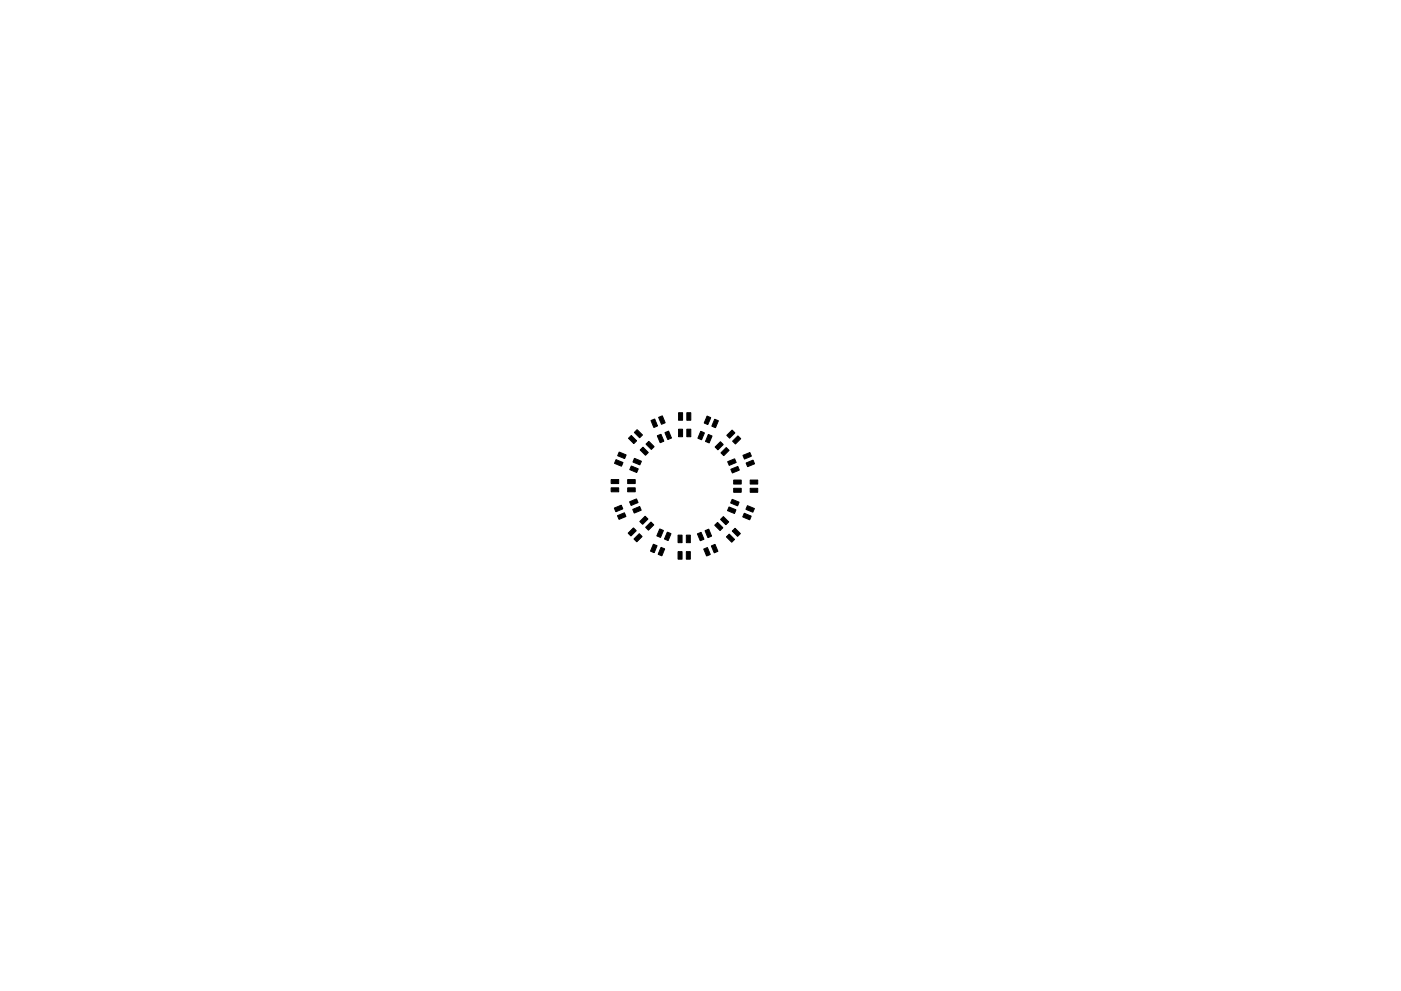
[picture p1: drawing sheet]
<svg xmlns="http://www.w3.org/2000/svg" width="297mm" height="210mm" viewBox="0 0 297 210" stroke-linecap="round" stroke-linejoin="round" font-family="sans-serif">
<g fill="#000" stroke="#000" stroke-width=".21">
<path d="M130.6 97.5l1.5 .6-.3 .8-1.5-.6zM131.3 95.9l1.5 .6-.4 .8-1.4-.6zM133.8 92.4l1.2 1.1-.6 .6-1.2-1.1zM133.8 98.9l1.5 .6-.3 .8-1.5-.7zM134.5 97.2l1.5 .7-.3 .7-1.5-.6zM134.5 91.8l.6-.6 1.1 1.1-.6 .6zM135.7 95.5l.6-.6 1.2 1.1-.6 .6zM137.6 93.6l1.1 1.2-.6 .6-1.1-1.2zM138 89.2l.8-.3 .6 1.5-.8 .3zM139.4 92.5l.7-.4 .7 1.5-.8 .3zM139.6 88.6l.8-.4 .6 1.5-.8 .3zM141 91.8l.8-.3 .6 1.4-.8 .4z"/>
<path d="M143.9 91.1h.8v1.6h-.8zM143.9 87.6h.8v1.6h-.8zM145.6 91.1h.9v1.6h-.9zM145.6 87.6h.9v1.6h-.9zM148.6 91.5l.8 .3-.7 1.5-.7-.3zM149.9 88.3l.8 .3-.6 1.5-.8-.3zM150.2 92.2l.8 .3-.6 1.5-.8-.3zM151.5 88.9l.8 .4-.6 1.4-.8-.3zM151.6 94.8l1.1-1.1 .6 .6-1.1 1.1zM152.9 96.1l1.1-1.1 .6 .6-1.1 1.1zM154.3 98l1.5-.7 .3 .8-1.5 .6zM154.1 92.4l1.1-1.2 .6 .6-1.1 1.2z"/>
<path d="M155.3 93.6l1.2-1.1 .6 .6-1.2 1.1zM157.5 96.6l1.5-.6 .3 .8-1.5 .6zM158.2 98.2l1.5-.6 .3 .8-1.5 .6zM129.6 103.5h1.6v.8h-1.6zM129.6 101.7h1.6v.9h-1.6zM130.2 107.8l1.5-.6 .3 .8-1.4 .6zM130.9 109.4l1.5-.6 .3 .8-1.5 .6zM134.3 112l.6 .6-1.1 1.1-.6-.6zM133.1 103.5h1.6v.8h-1.6zM133.1 101.7h1.6v.9h-1.6zM133.5 106.5l1.5-.7 .3 .8-1.5 .6zM134.4 114.4l1.1-1.2 .6 .6-1.1 1.2z"/>
<path d="M134.1 108.1l1.5-.6 .4 .7-1.5 .7zM135.6 110.6l1.2-1.1 .6 .6-1.2 1.1zM138 110.8l.6 .6-1.1 1.1-.6-.6zM138.5 115.5l.8 .3-.6 1.5-.8-.4zM139.9 112.2l.8 .3-.7 1.5-.7-.3zM140.1 116.1l.8 .4-.6 1.4-.8-.3zM141.5 112.9l.8 .3-.6 1.5-.8-.3zM143.8 113.5h.8v1.6h-.8zM143.8 117h.8v1.6h-.8zM145.5 113.5h.9v1.6h-.9zM145.5 117h.9v1.6h-.9zM147.9 113.3l.7-.4 .7 1.5-.8 .3z"/>
<path d="M149.2 116.5l.8-.3 .6 1.4-.8 .4zM149.5 112.6l.8-.3 .6 1.4-.8 .4zM150.8 115.8l.8-.3 .6 1.5-.8 .3zM151.5 111.4l.6-.6 1.2 1.2-.6 .6zM152.8 110.2l.6-.6 1.1 1.1-.6 .6zM154 113.9l.6-.6 1.1 1.1-.6 .6zM154.6 107.6l1.4 .6-.3 .8-1.5-.7zM155.2 105.9l1.5 .6-.3 .8-1.5-.6zM155.2 112.7l.6-.6 1.2 1.1-.6 .6zM154.9 99.6l1.5-.6 .4 .7-1.5 .7zM155.6 101.8h1.6v.9h-1.6zM155.6 103.6h1.6v.8h-1.6z"/>
<path d="M157.8 108.9l1.5 .6-.3 .8-1.5-.6zM158.5 107.3l1.4 .6-.3 .8-1.5-.6zM159.1 101.8h1.6v.9h-1.6zM159.1 103.6h1.6v.8h-1.6z"/>
</g>
</svg>
